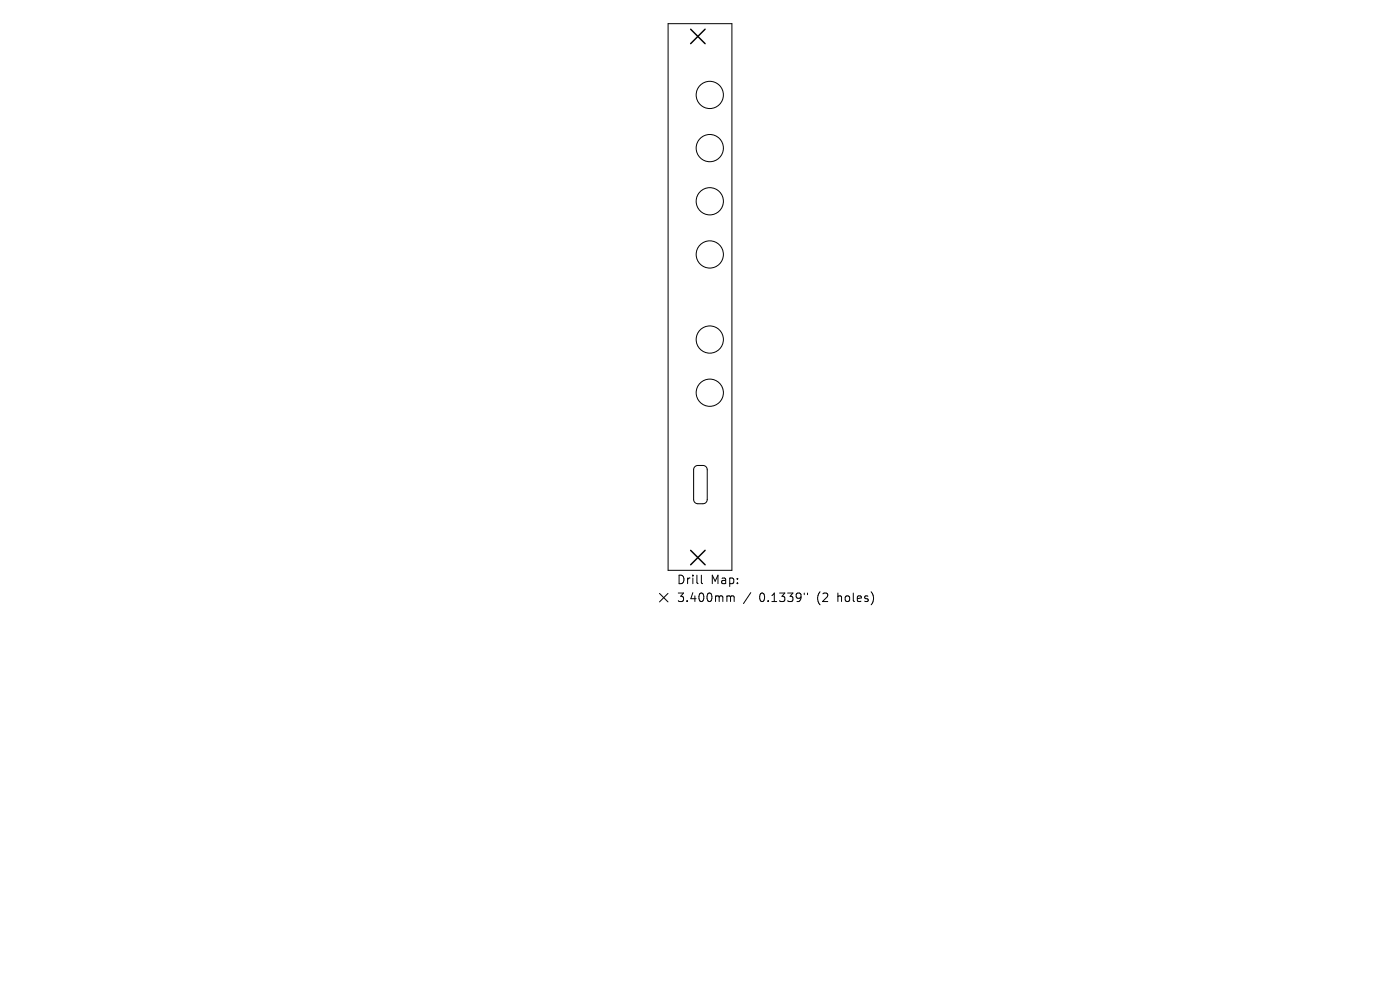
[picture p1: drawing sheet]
<svg xmlns="http://www.w3.org/2000/svg" width="297mm" height="210mm" viewBox="0 0 297 210" stroke-linecap="round" stroke-linejoin="round" font-family="sans-serif">
<defs><g id="words">
<g font-size="2.5">
<text x="143.5" y="124.2">Drill</text>
<text x="150.7" y="124.2">Map:</text>
<text x="143.5" y="128">3.400mm</text>
<text x="161.1" y="128">0.1339&quot;</text>
<text x="173.4" y="128">(2</text>
<text x="177.9" y="128">holes)</text>
</g>
</g></defs>
<g fill="none" stroke="#000" stroke-width=".21">
<path d="M141.7 5h13.6v116h-13.6zM147.4 99l.5-.3h1.2a.9 .9 0 0 1 .9 .9v6.4a.9 .9 0 0 1-.9 .9h-1.1a.9 .9 0 0 1-.9-.9v-6.4zM139.9 125.9l1.8 1.8M141.7 125.9l-1.8 1.8M148.8 122v1.6l.2 .2M154.5 126.4l.4 .1 .1 .2M155 126.7l.2-.3 .5 .1 .1 1.1M155 126.7v.9M159.3 125.7l-1.6 2.3M170.6 125.8v.3M171.3 125.8v.3"/>
<circle cx="150.6" cy="31.4" r="2.89"/>
<circle cx="150.6" cy="20.1" r="2.89"/>
<circle cx="150.6" cy="42.7" r="2.89"/>
<circle cx="150.6" cy="54" r="2.89"/>
<circle cx="150.6" cy="72" r="2.89"/>
<circle cx="150.6" cy="83.3" r="2.89"/>
</g>
<path d="M146.5 6.2l3.1 3.1M149.6 6.2l-3.1 3.1M146.5 116.7l3.1 3.1M149.6 116.7l-3.1 3.1" fill="none" stroke="#000" stroke-width=".31"/>
<use href="#words"/>
</svg>
